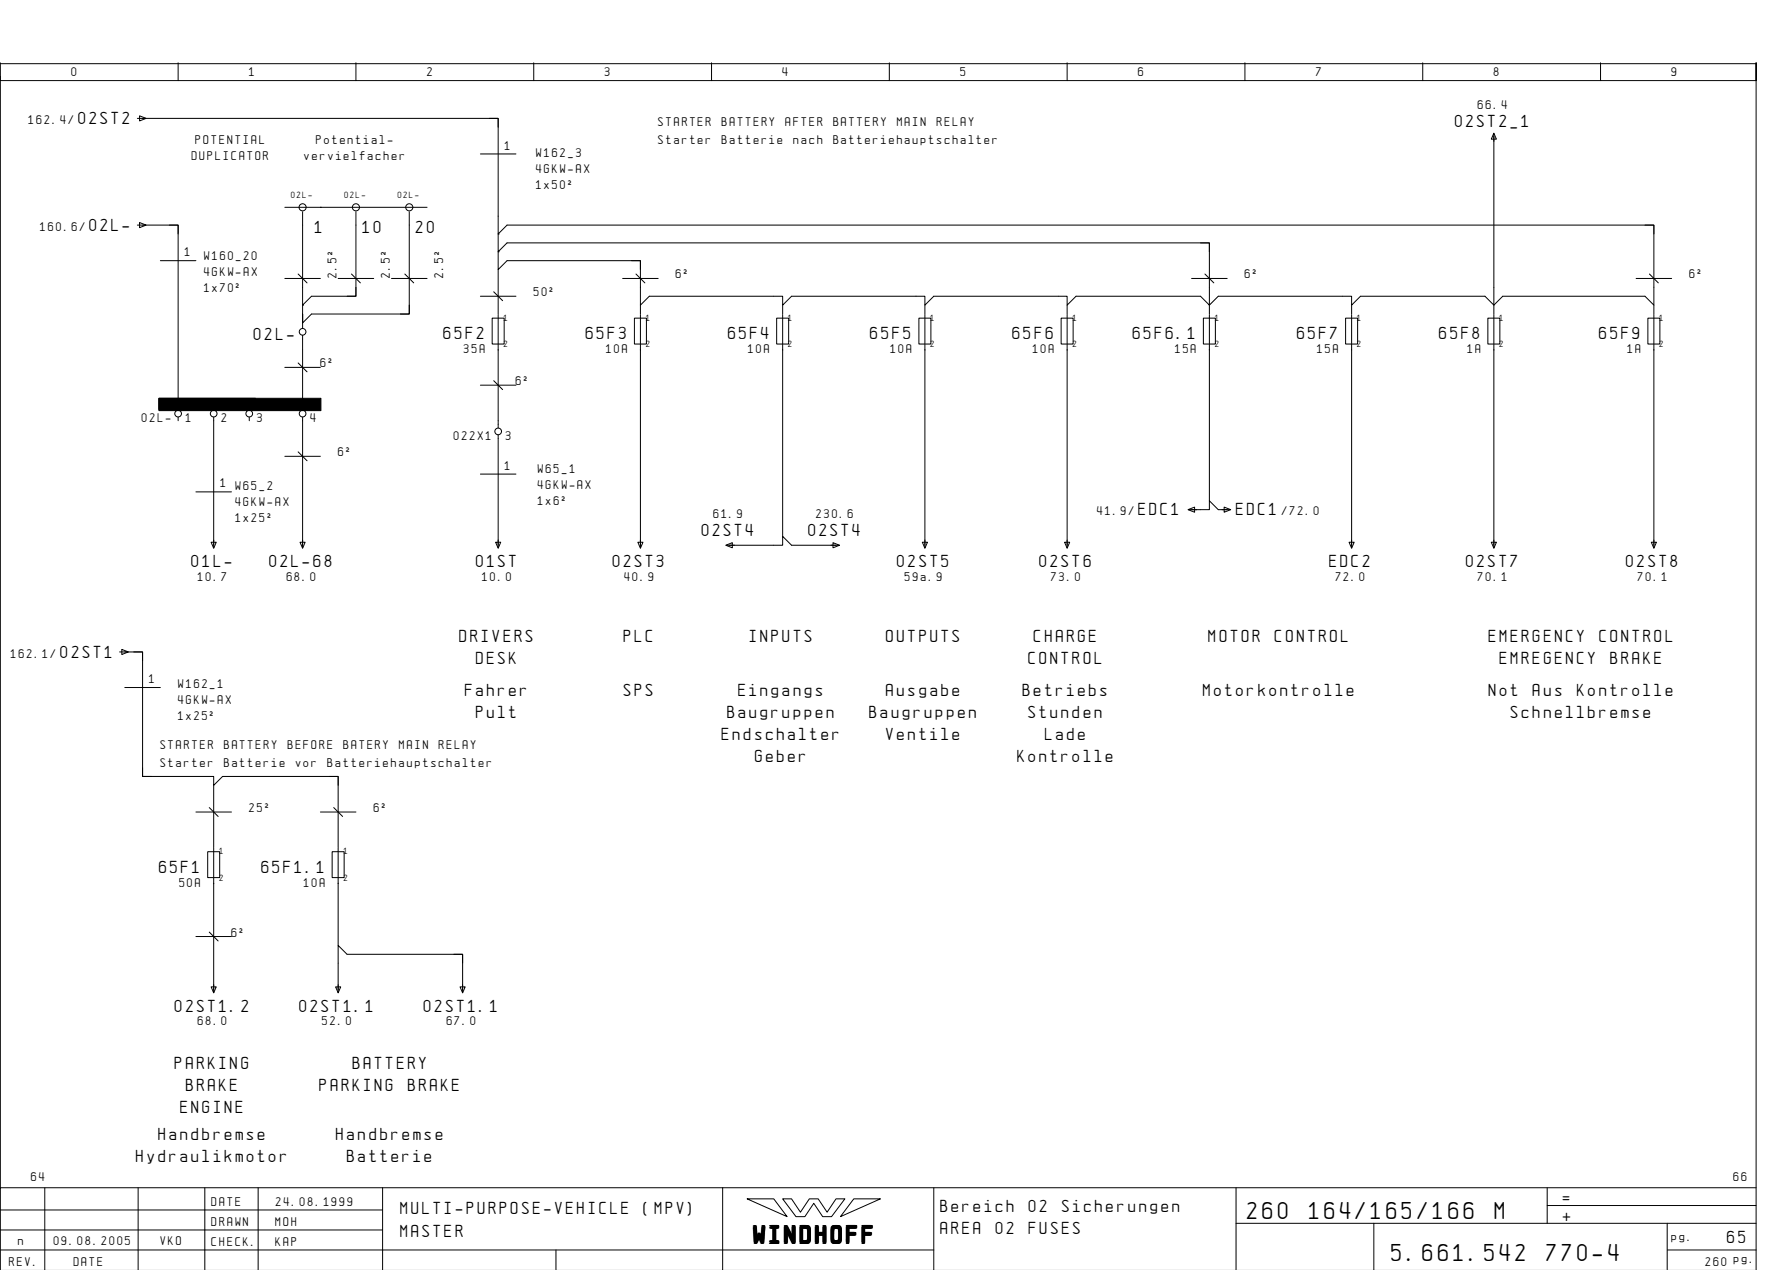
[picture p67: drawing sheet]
<svg xmlns="http://www.w3.org/2000/svg" width="399mm" height="286mm" viewBox="0 0 399 286" stroke-linecap="round" stroke-linejoin="round" font-family="sans-serif">
<defs><g id="words">
<g font-size="4.4">
<text x="280.6" y="274.1">260</text>
<text x="294.5" y="274.1">164/165/166</text>
<text x="336.3" y="274.1">M</text>
<text x="169.5" y="279.3">WINDHOFF</text>
<text x="313.1" y="283.6">5.661.542</text>
<text x="347.9" y="283.6">770-4</text>
</g>
<g font-size="3.1">
<text x="17.6" y="27.9">02ST2</text>
<text x="327.4" y="28.6">02ST2_1</text>
<text x="20.1" y="51.9">02L-</text>
<text x="70.8" y="52.4">1</text>
<text x="81.6" y="52.4">10</text>
<text x="93.6" y="52.4">20</text>
<text x="57.1" y="76.4">02L-</text>
<text x="99.8" y="76.3">65F2</text>
<text x="131.8" y="76.3">65F3</text>
<text x="163.8" y="76.3">65F4</text>
<text x="195.8" y="76.3">65F5</text>
<text x="227.8" y="76.3">65F6</text>
<text x="254.8" y="76.3">65F6.1</text>
<text x="291.8" y="76.3">65F7</text>
<text x="323.8" y="76.3">65F8</text>
<text x="359.8" y="76.3">65F9</text>
<text x="256.1" y="115.9">EDC1</text>
<text x="278.1" y="115.9">EDC1</text>
<text x="157.9" y="120.6">02ST4</text>
<text x="181.9" y="120.6">02ST4</text>
<text x="43.1" y="127.6">01L-</text>
<text x="60.6" y="127.6">02L-68</text>
<text x="107.1" y="127.6">01ST</text>
<text x="137.9" y="127.6">02ST3</text>
<text x="201.9" y="127.6">02ST5</text>
<text x="233.9" y="127.6">02ST6</text>
<text x="299.1" y="127.6">EDC2</text>
<text x="329.9" y="127.6">02ST7</text>
<text x="365.9" y="127.6">02ST8</text>
<text x="13.6" y="147.9">02ST1</text>
<text x="103.4" y="144.4">DRIVERS</text>
<text x="107.1" y="149.4">DESK</text>
<text x="140.3" y="144.4">PLC</text>
<text x="168.6" y="144.4">INPUTS</text>
<text x="199.4" y="144.4">OUTPUTS</text>
<text x="231.4" y="149.4">CONTROL</text>
<text x="232.6" y="144.4">CHARGE</text>
<text x="271.9" y="144.4">MOTOR</text>
<text x="286.8" y="144.4">CONTROL</text>
<text x="334.9" y="144.4">EMERGENCY</text>
<text x="337.4" y="149.4">EMREGENCY</text>
<text x="359.8" y="144.4">CONTROL</text>
<text x="362.3" y="149.4">BRAKE</text>
<text x="104.6" y="156.4">Fahrer</text>
<text x="107.1" y="161.4">Pult</text>
<text x="140.3" y="156.4">SPS</text>
<text x="163.6" y="161.4">Baugruppen</text>
<text x="166.1" y="156.4">Eingangs</text>
<text x="195.6" y="161.4">Baugruppen</text>
<text x="199.4" y="156.4">Ausgabe</text>
<text x="230.1" y="156.4">Betriebs</text>
<text x="231.4" y="161.4">Stunden</text>
<text x="270.7" y="156.4">Motorkontrolle</text>
<text x="334.9" y="156.4">Not</text>
<text x="339.9" y="161.4">Schnellbremse</text>
<text x="344.9" y="156.4">Aus</text>
<text x="354.8" y="156.4">Kontrolle</text>
<text x="162.4" y="166.4">Endschalter</text>
<text x="199.4" y="166.4">Ventile</text>
<text x="235.1" y="166.4">Lade</text>
<text x="169.9" y="171.4">Geber</text>
<text x="228.9" y="171.4">Kontrolle</text>
<text x="35.8" y="196.3">65F1</text>
<text x="58.8" y="196.3">65F1.1</text>
<text x="39.4" y="227.6">02ST1.2</text>
<text x="67.4" y="227.6">02ST1.1</text>
<text x="95.4" y="227.6">02ST1.1</text>
<text x="39.4" y="240.4">PARKING</text>
<text x="41.9" y="245.4">BRAKE</text>
<text x="71.9" y="245.4">PARKING</text>
<text x="79.4" y="240.4">BATTERY</text>
<text x="91.8" y="245.4">BRAKE</text>
<text x="40.6" y="250.4">ENGINE</text>
<text x="35.6" y="256.4">Handbremse</text>
<text x="75.6" y="256.4">Handbremse</text>
<text x="30.7" y="261.4">Hydraulikmotor</text>
<text x="78.1" y="261.4">Batterie</text>
<text x="90.1" y="273.1">MULTI-PURPOSE-VEHICLE</text>
<text x="144.8" y="273.1">(MPV)</text>
<text x="211.6" y="272.6">Bereich</text>
<text x="231.5" y="272.6">02</text>
<text x="238.9" y="272.6">Sicherungen</text>
<text x="351.6" y="270.6">=</text>
<text x="351.6" y="274.6">+</text>
<text x="90.1" y="278.1">MASTER</text>
<text x="211.6" y="277.6">AREA</text>
<text x="224" y="277.6">02</text>
<text x="231.5" y="277.6">FUSES</text>
<text x="388.6" y="279.6">65</text>
</g>
<g font-size="2.3">
<text x="16.1" y="17.1">0</text>
<text x="56.1" y="17.1">1</text>
<text x="96.1" y="17.1">2</text>
<text x="136.1" y="17.1">3</text>
<text x="176.1" y="17.1">4</text>
<text x="216.1" y="17.1">5</text>
<text x="256.1" y="17.1">6</text>
<text x="296.1" y="17.1">7</text>
<text x="336.1" y="17.1">8</text>
<text x="376.1" y="17.1">9</text>
<text x="6.4" y="27.9">162.4/</text>
<text x="148.1" y="28.4">STARTER</text>
<text x="162.4" y="28.4">BATTERY</text>
<text x="176.7" y="28.4">AFTER</text>
<text x="187.5" y="28.4">BATTERY</text>
<text x="201.8" y="28.4">MAIN</text>
<text x="210.8" y="28.4">RELAY</text>
<text x="332.5" y="24.5">66.4</text>
<text x="44" y="32.4">POTENTIAL</text>
<text x="71.1" y="32.4">Potential-</text>
<text x="113.6" y="33.6">1</text>
<text x="120.7" y="35.2">W162_3</text>
<text x="148.1" y="32.4">Starter</text>
<text x="162.4" y="32.4">Batterie</text>
<text x="178.5" y="32.4">nach</text>
<text x="187.5" y="32.4">Batteriehauptschalter</text>
<text x="43.1" y="36">DUPLICATOR</text>
<text x="68.4" y="36">vervielfacher</text>
<text x="120.7" y="38.8">4GKW-AX</text>
<text x="120.7" y="42.4">1x50˝</text>
<text x="9" y="51.9">160.6/</text>
<text x="41.6" y="57.6">1</text>
<text x="45.9" y="58.6">W160_20</text>
<text x="45.9" y="62.2">4GKW-AX</text>
<text x="45.9" y="65.8">1x70˝</text>
<text x="75.7" y="62.6" transform="rotate(-90 75.7 62.6)">2.5˝</text>
<text x="87.7" y="62.6" transform="rotate(-90 87.7 62.6)">2.5˝</text>
<text x="99.7" y="62.6" transform="rotate(-90 99.7 62.6)">2.5˝</text>
<text x="152.1" y="62.6">6˝</text>
<text x="280.1" y="62.6">6˝</text>
<text x="380.1" y="62.6">6˝</text>
<text x="120.1" y="66.6">50˝</text>
<text x="72.1" y="82.6">6˝</text>
<text x="104.4" y="79.4">35A</text>
<text x="136.4" y="79.4">10A</text>
<text x="168.4" y="79.4">10A</text>
<text x="200.4" y="79.4">10A</text>
<text x="232.4" y="79.4">10A</text>
<text x="264.4" y="79.4">15A</text>
<text x="296.4" y="79.4">15A</text>
<text x="330.1" y="79.4">1A</text>
<text x="366.1" y="79.4">1A</text>
<text x="116.1" y="86.6">6˝</text>
<text x="31.9" y="94.9">02L-</text>
<text x="41.8" y="94.9">1</text>
<text x="49.8" y="94.9">2</text>
<text x="57.8" y="94.9">3</text>
<text x="69.8" y="94.9">4</text>
<text x="102.1" y="98.9">022X1</text>
<text x="113.8" y="98.9">3</text>
<text x="76.1" y="102.6">6˝</text>
<text x="113.6" y="105.6">1</text>
<text x="121" y="106.3">W65_1</text>
<text x="49.6" y="109.6">1</text>
<text x="53" y="110.3">W65_2</text>
<text x="53" y="113.9">4GKW-AX</text>
<text x="121" y="109.9">4GKW-AX</text>
<text x="121" y="113.5">1x6˝</text>
<text x="53" y="117.5">1x25˝</text>
<text x="160.5" y="116.5">61.9</text>
<text x="183.6" y="116.5">230.6</text>
<text x="246.8" y="115.9">41.9/</text>
<text x="288.4" y="115.9">/72.0</text>
<text x="44.5" y="130.6">10.7</text>
<text x="64.5" y="130.6">68.0</text>
<text x="108.5" y="130.6">10.0</text>
<text x="140.5" y="130.6">40.9</text>
<text x="203.6" y="130.6">59a.9</text>
<text x="236.5" y="130.6">73.0</text>
<text x="300.5" y="130.6">72.0</text>
<text x="332.5" y="130.6">70.1</text>
<text x="368.5" y="130.6">70.1</text>
<text x="2.4" y="147.9">162.1/</text>
<text x="33.6" y="153.6">1</text>
<text x="40.1" y="154.6">W162_1</text>
<text x="40.1" y="158.2">4GKW-AX</text>
<text x="40.1" y="161.8">1x25˝</text>
<text x="36.1" y="168.4">STARTER</text>
<text x="36.1" y="172.4">Starter</text>
<text x="50.4" y="168.4">BATTERY</text>
<text x="50.4" y="172.4">Batterie</text>
<text x="64.7" y="168.4">BEFORE</text>
<text x="66.5" y="172.4">vor</text>
<text x="73.7" y="172.4">Batteriehauptschalter</text>
<text x="77.3" y="168.4">BATERY</text>
<text x="89.8" y="168.4">MAIN</text>
<text x="98.8" y="168.4">RELAY</text>
<text x="56.1" y="182.6">25˝</text>
<text x="84.1" y="182.6">6˝</text>
<text x="40.4" y="199.4">50A</text>
<text x="68.4" y="199.4">10A</text>
<text x="52.1" y="210.6">6˝</text>
<text x="44.5" y="230.6">68.0</text>
<text x="72.5" y="230.6">52.0</text>
<text x="100.5" y="230.6">67.0</text>
<text x="7" y="265.6">64</text>
<text x="390" y="265.6">66</text>
<text x="47.6" y="271.1">DATE</text>
<text x="47.6" y="275.6">DRAWN</text>
<text x="62" y="275.6">MOH</text>
<text x="62.1" y="271.1">24.08.1999</text>
<text x="4.1" y="280">n</text>
<text x="12.1" y="280">09.08.2005</text>
<text x="36.1" y="280">VKO</text>
<text x="47.6" y="280.1">CHECK.</text>
<text x="62" y="280.1">KAP</text>
<text x="376.1" y="279.1">pg.</text>
<text x="2.1" y="284.6">REV.</text>
<text x="16.6" y="284.6">DATE</text>
<text x="383.7" y="284.6">260 pg.</text>
</g>
<g font-size="1.6">
<text x="65.5" y="44.6">02L-</text>
<text x="77.5" y="44.6">02L-</text>
<text x="89.5" y="44.6">02L-</text>
<text x="113.4" y="72.1">1</text>
<text x="145.4" y="72.1">1</text>
<text x="177.4" y="72.1">1</text>
<text x="209.4" y="72.1">1</text>
<text x="241.4" y="72.1">1</text>
<text x="273.4" y="72.1">1</text>
<text x="305.4" y="72.1">1</text>
<text x="337.4" y="72.1">1</text>
<text x="373.4" y="72.1">1</text>
<text x="113.4" y="78.1">2</text>
<text x="145.4" y="78.1">2</text>
<text x="177.4" y="78.1">2</text>
<text x="209.4" y="78.1">2</text>
<text x="241.4" y="78.1">2</text>
<text x="273.4" y="78.1">2</text>
<text x="305.4" y="78.1">2</text>
<text x="337.4" y="78.1">2</text>
<text x="373.4" y="78.1">2</text>
<text x="49.4" y="192.1">1</text>
<text x="77.4" y="192.1">1</text>
<text x="49.4" y="198.1">2</text>
<text x="77.4" y="198.1">2</text>
</g>
</g></defs>
<g fill="none" stroke="#000" stroke-width=".22">
<path d="M.1 14.1v4h395v-4v271.6M.1 17.1v250M.1 14.3h395M40.1 14.1v4M80.1 14.1v4M120.1 14.1v4M160.1 14.1v4M200.1 14.1v4M240.1 14.1v4M280.1 14.1v4M320.1 14.1v4M360.1 14.1v4"/>
<path d="M30.9 26.6h1.9M31.4 26l1.5 .6-1.5 .6zM32.1 26.6h80v26l2-2h258v18l-2-2h-32l-2 2v2M108.1 34.6h8M110.1 26.6h2v2M336.1 29.9l.6 1.4h-1.2zM336.1 30v38.6l-2-2h-28l-2 2v-2h-30l-2 2v2M30.9 50.6h1.9M31.4 50l1.5 .6-1.5 .6zM32.1 50.6h8v41.6M36.1 58.6h8M38.1 50.6h2v2"/>
<path d="M64.1 46.6h32M68.1 47.6v21l2-2h10v-19M72.1 46.6h.1M92.1 47.6v23h-22l-2 2v-4M112.1 52.6v4l2-2h158v14l-2-2h-28l-2 2v-2h-30l-2 2v-2h-30l-2 2v-2h-30l-2 2v-10h-30l-2 2v-4M112.1 52.6h.1M112.1 56.6h.1M142.1 58.6h2v2M270.1 54.6h2v2M370.1 50.6h2v2M64.1 62.6h8M67.1 61.6l2 2"/>
<path d="M68.1 68.6h.1M68.1 75.4v16.8M68.1 70.6v3.2M76.1 62.6h8M79.1 61.6l2 2M80.1 64.6v2h-2M88.1 62.6h8M91.1 61.6l2 2M92.1 68.6v2h-2M108.1 66.6h8M110.7 71.5h2.7v5.9h-2.7zM111.1 65.6l2 2"/>
<path d="M112.1 60.6v10M112.1 70.8v25.4M140.1 62.6h8M142.7 71.5h2.7v5.9h-2.7zM143.1 61.6l2 2M144.1 68.6v2M144.1 70.8v52.4M174.7 71.5h2.7v5.9h-2.7zM176.1 68.6v2M176.1 70.8v49.8M206.7 71.5h2.7v5.9h-2.7zM208.1 68.6v2"/>
<path d="M208.1 70.8v52.4M238.7 71.5h2.7v5.9h-2.7zM240.1 68.6v2M240.1 70.8v52.4M268.1 62.6h8M270.7 71.5h2.7v5.9h-2.7zM271.1 61.6l2 2M272.1 70.8v41.8M302.7 71.5h2.7v5.9h-2.7zM304.1 68.6v2M304.1 70.8v52.4M334.7 71.5h2.7v5.9h-2.7z"/>
<path d="M336.1 70.8v52.4M368.1 62.6h8M370.7 71.5h2.7v5.9h-2.7zM371.1 61.6l2 2M372.1 68.6v2M372.1 70.8v52.4M40.1 93.8v.8M48.1 90.6v1.6M48.1 93.8v29.4M56.1 90.6v1.6M56.1 93.8v.8M64.1 82.6h8"/>
<path d="M67.1 81.6l2 2M68.1 93.8v29.4M108.1 86.6h8M111.1 85.6l2 2M112.1 97.8v25.4M44.1 110.6h8M64.1 102.6h8M67.1 101.6l2 2M108.1 106.6h8M267.3 114.6l1.5-.6v1.2zM267.4 114.6h4.7v-2l2 2h2.6M275.4 114l1.5 .6-1.5 .6z"/>
<path d="M47.5 122h1.2l-.6 1.3zM67.5 122h1.2l-.6 1.3zM111.5 122h1.2l-.6 1.3zM143.5 122h1.2l-.6 1.3zM163.3 122.6l1.5-.6v1.2zM163.4 122.6h12.7v-2l2 2h10.6M187.4 122l1.5 .6-1.5 .6zM207.5 122h1.2l-.6 1.3zM239.5 122h1.2l-.6 1.3zM303.5 122h1.2l-.6 1.3zM335.5 122h1.2l-.6 1.3zM371.5 122h1.2l-.6 1.3z"/>
<path d="M26.9 146.6h1.8M27.4 146l1.5 .6-1.5 .6zM28.1 146.6h4v28h16v2l2-2h26v16M28.1 154.6h8M30.1 146.6h2v2M32.1 172.6v2h2M48.1 176.6v14M74.1 174.6h2v2M44.1 182.6h8M46.7 191.5h2.7v5.9h-2.7zM47.1 181.6l2 2M48.1 190.8v32.4"/>
<path d="M72.1 182.6h8M74.7 191.5h2.7v5.9h-2.7zM75.1 181.6l2 2M76.1 190.8v21.8M44.1 210.6h8M47.1 209.6l2 2M102.1 214.6h2v2M47.5 222h1.2l-.6 1.3zM75.5 222h1.2l-.6 1.3zM103.5 222h1.2l-.6 1.3zM104.1 221.5v1.7M104.1 222.6v-8h-26l-2-2v10.6"/>
<path d="M10.1 267.1v18.5M31.1 267.1v18.5M46.1 267.1v18.6M58.1 267.1v18.6M86.1 272.1h-86M86.1 276.6h-86M86.1 267.1v18.6M162.6 267.1v18.6M168.1 269.6h6l3 4zM176.1 269.6h2l2 3 2-3h2l2 3 2-3h2l-3 4h-2l-2-3-2 3h-2zM192.1 269.6h6l-9 4zM210.1 267.1v18.6"/>
<path d="M278.1 275.1h117M278.1 267.1v18.6M309.1 275.1v10.6M348.1 271.1h47M348.1 267.1v8M375.1 275.1v10.6M395.1 267.1h-395v18.6M125.1 281.1v4.6M210.1 281.1h-210M375.1 281.1h20"/>
<circle cx="68.1" cy="46.6" r=".8"/>
<circle cx="80.1" cy="46.6" r=".8"/>
<circle cx="92.1" cy="46.6" r=".8"/>
<circle cx="68.1" cy="74.6" r=".75"/>
<circle cx="40.1" cy="93" r=".75"/>
<circle cx="48.1" cy="93" r=".75"/>
<circle cx="56.1" cy="93" r=".75"/>
<circle cx="68.1" cy="93" r=".75"/>
<circle cx="112.1" cy="97" r=".75"/>
</g>
<path d="M35.8 89.6h21.7v2.5h-21.7zM35.8 89.6h36.4v2.8h-36.4z" fill="#000" stroke="#000" stroke-width=".22"/>
<use href="#words"/>
</svg>
